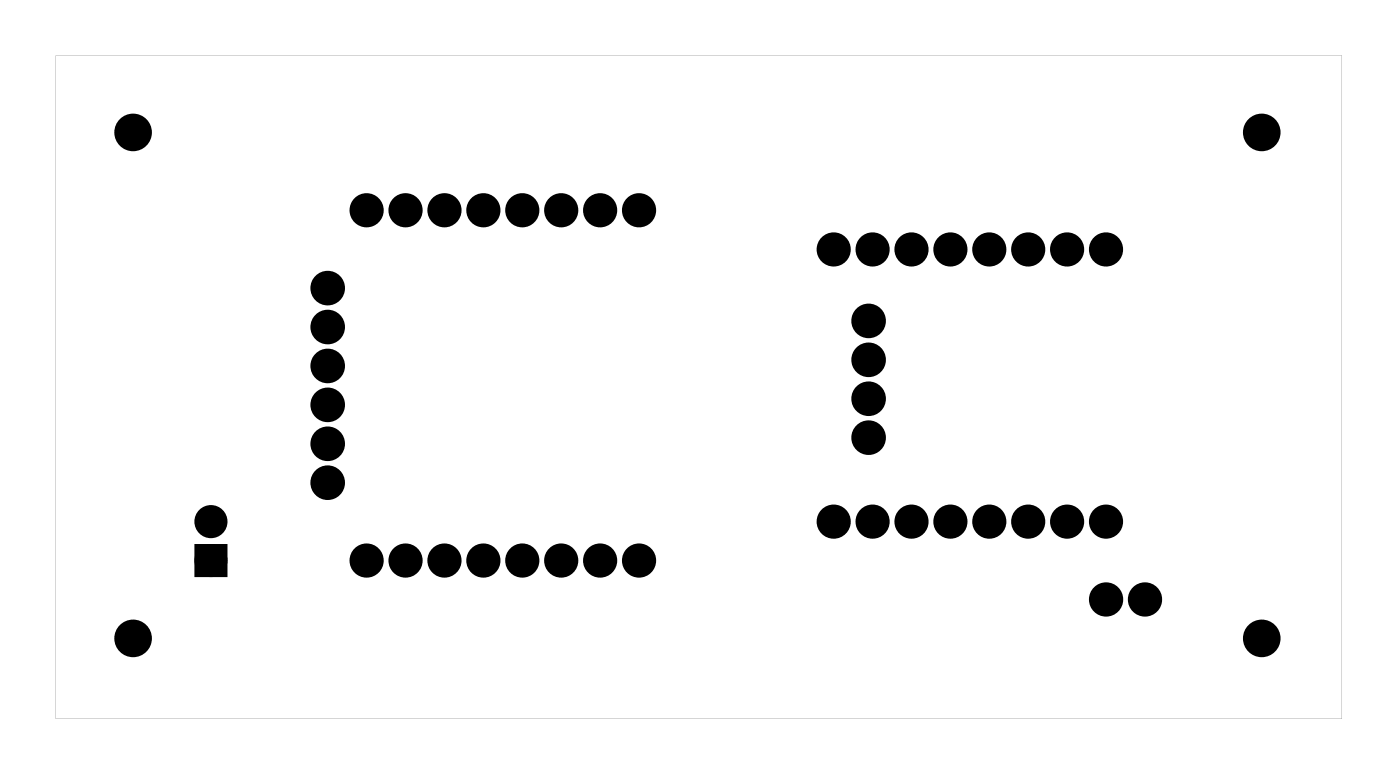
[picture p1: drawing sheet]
<svg xmlns="http://www.w3.org/2000/svg" width="91mm" height="50mm" viewBox="0 0 91 50" stroke-linecap="round" stroke-linejoin="round" font-family="sans-serif">
<g fill="#000">
<path d="M13.1 35.9h1.4v1.4h-1.4z"/>
<path d="M3.6 3.6h84v43.3h-84zM3.6 3.6v43.3h84v-43.3z"/>
</g>
<g fill="#000">
<circle cx="8.7" cy="8.6" r="1.1"/>
<circle cx="21.4" cy="18.8" r=".83"/>
<circle cx="23.9" cy="13.7" r=".72"/>
<circle cx="26.5" cy="13.7" r=".72"/>
<circle cx="29" cy="13.7" r=".72"/>
<circle cx="31.5" cy="13.7" r=".72"/>
<circle cx="34.1" cy="13.7" r=".72"/>
<circle cx="36.6" cy="13.7" r=".72"/>
<circle cx="39.2" cy="13.7" r=".72"/>
<circle cx="41.7" cy="13.7" r=".72"/>
<circle cx="54.4" cy="16.3" r=".72"/>
<circle cx="56.9" cy="16.3" r=".72"/>
<circle cx="59.5" cy="16.3" r=".72"/>
<circle cx="62" cy="16.3" r=".72"/>
<circle cx="64.6" cy="16.3" r=".72"/>
<circle cx="67.1" cy="16.3" r=".72"/>
<circle cx="69.6" cy="16.3" r=".72"/>
<circle cx="72.2" cy="16.3" r=".72"/>
<circle cx="82.3" cy="8.6" r="1.1"/>
<circle cx="13.8" cy="36.6" r=".7"/>
<circle cx="13.8" cy="34" r=".7"/>
<circle cx="21.4" cy="29" r=".83"/>
<circle cx="21.4" cy="21.3" r=".83"/>
<circle cx="21.4" cy="23.9" r=".83"/>
<circle cx="21.4" cy="26.4" r=".83"/>
<circle cx="21.4" cy="31.5" r=".83"/>
<circle cx="23.9" cy="36.6" r=".72"/>
<circle cx="26.5" cy="36.6" r=".72"/>
<circle cx="29" cy="36.6" r=".72"/>
<circle cx="31.5" cy="36.6" r=".72"/>
<circle cx="34.1" cy="36.6" r=".72"/>
<circle cx="36.6" cy="36.6" r=".72"/>
<circle cx="39.2" cy="36.6" r=".72"/>
<circle cx="41.7" cy="36.6" r=".72"/>
<circle cx="54.4" cy="34" r=".72"/>
<circle cx="56.7" cy="26" r=".82"/>
<circle cx="56.7" cy="28.6" r=".82"/>
<circle cx="56.7" cy="23.5" r=".82"/>
<circle cx="56.7" cy="20.9" r=".82"/>
<circle cx="56.9" cy="34" r=".72"/>
<circle cx="59.5" cy="34" r=".72"/>
<circle cx="62" cy="34" r=".72"/>
<circle cx="64.6" cy="34" r=".72"/>
<circle cx="67.1" cy="34" r=".72"/>
<circle cx="69.6" cy="34" r=".72"/>
<circle cx="72.2" cy="34" r=".72"/>
<circle cx="72.2" cy="39.1" r=".74"/>
<circle cx="74.7" cy="39.1" r=".74"/>
<circle cx="8.7" cy="41.7" r="1.1"/>
<circle cx="82.3" cy="41.7" r="1.1"/>
</g>
<g fill="none" stroke="#000" stroke-width=".78" stroke-linecap="butt">
<circle cx="23.9" cy="13.7" r=".72"/>
<circle cx="26.5" cy="13.7" r=".72"/>
<circle cx="29" cy="13.7" r=".72"/>
<circle cx="31.5" cy="13.7" r=".72"/>
<circle cx="34.1" cy="13.7" r=".72"/>
<circle cx="36.6" cy="13.7" r=".72"/>
<circle cx="39.2" cy="13.7" r=".72"/>
<circle cx="41.7" cy="13.7" r=".72"/>
<circle cx="54.4" cy="16.3" r=".72"/>
<circle cx="56.9" cy="16.3" r=".72"/>
<circle cx="59.5" cy="16.3" r=".72"/>
<circle cx="62" cy="16.3" r=".72"/>
<circle cx="64.6" cy="16.3" r=".72"/>
<circle cx="67.1" cy="16.3" r=".72"/>
<circle cx="69.6" cy="16.3" r=".72"/>
<circle cx="72.2" cy="16.3" r=".72"/>
<circle cx="23.9" cy="36.6" r=".72"/>
<circle cx="26.5" cy="36.6" r=".72"/>
<circle cx="29" cy="36.6" r=".72"/>
<circle cx="31.5" cy="36.6" r=".72"/>
<circle cx="34.1" cy="36.6" r=".72"/>
<circle cx="36.6" cy="36.6" r=".72"/>
<circle cx="39.2" cy="36.6" r=".72"/>
<circle cx="41.7" cy="36.6" r=".72"/>
<circle cx="54.4" cy="34" r=".72"/>
<circle cx="56.9" cy="34" r=".72"/>
<circle cx="59.5" cy="34" r=".72"/>
<circle cx="62" cy="34" r=".72"/>
<circle cx="64.6" cy="34" r=".72"/>
<circle cx="67.1" cy="34" r=".72"/>
<circle cx="69.6" cy="34" r=".72"/>
<circle cx="72.2" cy="34" r=".72"/>
</g>
<g fill="none" stroke="#000" stroke-width=".61" stroke-linecap="butt">
<circle cx="21.4" cy="18.8" r=".83"/>
<circle cx="21.4" cy="23.9" r=".83"/>
<circle cx="21.4" cy="31.5" r=".83"/>
<circle cx="21.4" cy="29" r=".83"/>
<circle cx="21.4" cy="26.4" r=".83"/>
<circle cx="21.4" cy="21.3" r=".83"/>
<circle cx="56.7" cy="26" r=".82"/>
<circle cx="56.7" cy="20.9" r=".82"/>
<circle cx="56.7" cy="23.5" r=".82"/>
<circle cx="56.7" cy="28.6" r=".82"/>
</g>
<g fill="none" stroke="#000" stroke-width=".76" stroke-linecap="butt">
<path d="M13.1 35.9h1.4v1.4h-1.4z"/>
<circle cx="13.8" cy="34" r=".7"/>
<circle cx="13.8" cy="36.6" r=".7"/>
<circle cx="72.2" cy="39.1" r=".74"/>
<circle cx="74.7" cy="39.1" r=".74"/>
</g>
<g fill="none" stroke="#000" stroke-width=".25">
<circle cx="8.7" cy="8.6" r="1.1"/>
<circle cx="82.3" cy="8.6" r="1.1"/>
<circle cx="8.7" cy="41.7" r="1.1"/>
<circle cx="82.3" cy="41.7" r="1.1"/>
</g>
</svg>
